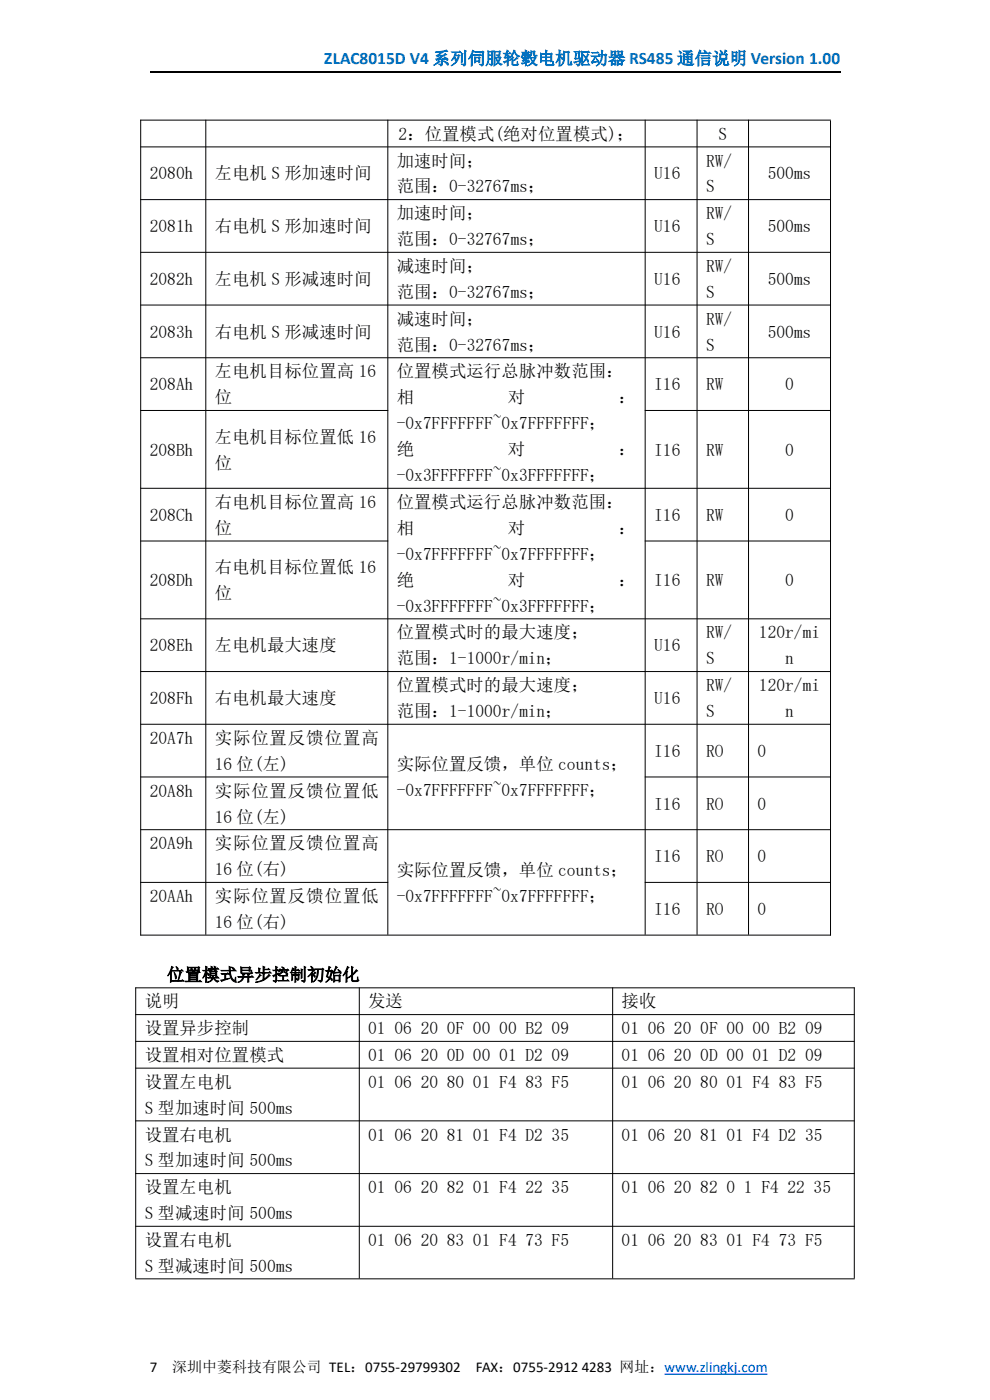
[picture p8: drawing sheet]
<svg xmlns="http://www.w3.org/2000/svg" width="210mm" height="297mm" viewBox="0 0 210 297" stroke-linecap="round" stroke-linejoin="round" font-family="sans-serif">
<defs><g id="words">
<text font-size="3.7" fill="#0070c0" x="68.8" y="13.6">ZLAC8015D V4 系列伺服轮毂电机驱动器 RS485 通信说明 Version 1.00</text>
<g font-size="3.7">
<text x="84.5" y="29.7">2：位置模式(绝对位置模式)；</text>
<text x="152.4" y="29.7">S</text>
<text x="84.2" y="35.3">加速时间；</text>
<text x="149.8" y="35.3">RW/</text>
<text x="31.7" y="38.1">2080h</text>
<text x="45.6" y="38.1">左电机 S 形加速时间</text>
<text x="84.2" y="40.8">范围：0-32767ms；</text>
<text x="138.8" y="38.1">U16</text>
<text x="149.8" y="40.8">S</text>
<text x="162.9" y="38.1">500ms</text>
<text x="84.2" y="46.5">加速时间；</text>
<text x="149.8" y="46.5">RW/</text>
<text x="31.7" y="49.3">2081h</text>
<text x="45.6" y="49.3">右电机 S 形加速时间</text>
<text x="84.2" y="52">范围：0-32767ms；</text>
<text x="138.8" y="49.3">U16</text>
<text x="149.8" y="52">S</text>
<text x="162.9" y="49.3">500ms</text>
<text x="84.2" y="57.7">减速时间；</text>
<text x="149.8" y="57.7">RW/</text>
<text x="31.7" y="60.4">2082h</text>
<text x="45.6" y="60.4">左电机 S 形减速时间</text>
<text x="84.2" y="63.2">范围：0-32767ms；</text>
<text x="138.8" y="60.4">U16</text>
<text x="149.8" y="63.2">S</text>
<text x="162.9" y="60.4">500ms</text>
<text x="31.7" y="71.6">2083h</text>
<text x="45.6" y="71.6">右电机 S 形减速时间</text>
<text x="84.2" y="68.9">减速时间；</text>
<text x="138.8" y="71.6">U16</text>
<text x="149.8" y="68.9">RW/</text>
<text x="162.9" y="71.6">500ms</text>
<text x="84.2" y="74.4">范围：0-32767ms；</text>
<text x="149.8" y="74.4">S</text>
<text x="31.7" y="82.8">208Ah</text>
<text x="45.6" y="80.1">左电机目标位置高 16</text>
<text x="84.2" y="80.1">位置模式运行总脉冲数范围：</text>
<text x="138.8" y="82.8">I16</text>
<text x="149.8" y="82.8">RW</text>
<text x="166.5" y="82.8">0</text>
<text x="45.6" y="85.6">位</text>
<text x="84.2" y="85.6">相</text>
<text x="107.7" y="85.6">对</text>
<text x="131.2" y="85.6">：</text>
<text x="45.6" y="93.9">左电机目标位置低 16</text>
<text x="84.2" y="91.1">-0x7FFFFFFF~0x7FFFFFFF；</text>
<text x="31.7" y="96.7">208Bh</text>
<text x="45.6" y="99.4">位</text>
<text x="84.2" y="96.6">绝</text>
<text x="107.7" y="96.6">对</text>
<text x="131.2" y="96.6">：</text>
<text x="138.8" y="96.7">I16</text>
<text x="149.8" y="96.7">RW</text>
<text x="166.5" y="96.7">0</text>
<text x="45.6" y="107.8">右电机目标位置高 16</text>
<text x="84.2" y="102.1">-0x3FFFFFFF~0x3FFFFFFF；</text>
<text x="84.2" y="107.8">位置模式运行总脉冲数范围：</text>
<text x="31.7" y="110.5">208Ch</text>
<text x="45.6" y="113.3">位</text>
<text x="84.2" y="113.3">相</text>
<text x="107.7" y="113.3">对</text>
<text x="131.2" y="113.3">：</text>
<text x="138.8" y="110.5">I16</text>
<text x="149.8" y="110.5">RW</text>
<text x="166.5" y="110.5">0</text>
<text x="84.2" y="118.8">-0x7FFFFFFF~0x7FFFFFFF；</text>
<text x="31.7" y="124.4">208Dh</text>
<text x="45.6" y="121.6">右电机目标位置低 16</text>
<text x="84.2" y="124.3">绝</text>
<text x="107.7" y="124.3">对</text>
<text x="131.2" y="124.3">：</text>
<text x="138.8" y="124.4">I16</text>
<text x="149.8" y="124.4">RW</text>
<text x="166.5" y="124.4">0</text>
<text x="45.6" y="127.1">位</text>
<text x="84.2" y="129.8">-0x3FFFFFFF~0x3FFFFFFF；</text>
<text x="84.2" y="135.4">位置模式时的最大速度；</text>
<text x="149.8" y="135.4">RW/</text>
<text x="161" y="135.4">120r/mi</text>
<text x="31.7" y="138.2">208Eh</text>
<text x="45.6" y="138.2">左电机最大速度</text>
<text x="84.2" y="140.9">范围：1-1000r/min；</text>
<text x="138.8" y="138.2">U16</text>
<text x="149.8" y="140.9">S</text>
<text x="166.5" y="140.9">n</text>
<text x="31.7" y="149.4">208Fh</text>
<text x="45.6" y="149.4">右电机最大速度</text>
<text x="84.2" y="146.6">位置模式时的最大速度；</text>
<text x="138.8" y="149.4">U16</text>
<text x="149.8" y="146.6">RW/</text>
<text x="161" y="146.6">120r/mi</text>
<text x="84.2" y="152.1">范围：1-1000r/min；</text>
<text x="149.8" y="152.1">S</text>
<text x="166.5" y="152.1">n</text>
<text x="31.7" y="157.8">20A7h</text>
<text x="45.6" y="157.8">实际位置反馈位置高</text>
<text x="138.8" y="160.5">I16</text>
<text x="149.8" y="160.5">RO</text>
<text x="160.7" y="160.5">0</text>
<text x="45.6" y="163.3">16 位(左)</text>
<text x="84.2" y="163.4">实际位置反馈，单位 counts；</text>
<text x="31.7" y="169">20A8h</text>
<text x="45.6" y="169">实际位置反馈位置低</text>
<text x="84.2" y="168.9">-0x7FFFFFFF~0x7FFFFFFF；</text>
<text x="138.8" y="171.8">I16</text>
<text x="149.8" y="171.8">RO</text>
<text x="160.7" y="171.8">0</text>
<text x="45.6" y="174.5">16 位(左)</text>
<text x="31.7" y="180.2">20A9h</text>
<text x="45.6" y="180.2">实际位置反馈位置高</text>
<text x="45.6" y="185.7">16 位(右)</text>
<text x="84.2" y="185.8">实际位置反馈，单位 counts；</text>
<text x="138.8" y="182.9">I16</text>
<text x="149.8" y="182.9">RO</text>
<text x="160.7" y="182.9">0</text>
<text x="31.7" y="191.4">20AAh</text>
<text x="45.6" y="191.4">实际位置反馈位置低</text>
<text x="84.2" y="191.3">-0x7FFFFFFF~0x7FFFFFFF；</text>
<text x="45.6" y="196.9">16 位(右)</text>
<text x="138.8" y="194.1">I16</text>
<text x="149.8" y="194.1">RO</text>
<text x="160.7" y="194.1">0</text>
<text x="35.4" y="208">位置模式异步控制初始化</text>
<text x="30.7" y="213.7">说明</text>
<text x="78.1" y="213.7">发送</text>
<text x="131.9" y="213.7">接收</text>
<text x="30.7" y="219.4">设置异步控制</text>
<text x="78.1" y="219.4">01</text>
<text x="83.7" y="219.4">06</text>
<text x="89.2" y="219.4">20</text>
<text x="94.8" y="219.4">0F 00</text>
<text x="105.9" y="219.4">00 B2</text>
<text x="117" y="219.4">09</text>
<text x="131.9" y="219.4">01</text>
<text x="137.4" y="219.4">06</text>
<text x="143" y="219.4">20</text>
<text x="148.5" y="219.4">0F 00</text>
<text x="159.6" y="219.4">00 B2</text>
<text x="170.8" y="219.4">09</text>
<text x="30.7" y="225.1">设置相对位置模式</text>
<text x="78.1" y="225.1">01</text>
<text x="83.7" y="225.1">06</text>
<text x="89.2" y="225.1">20</text>
<text x="94.8" y="225.1">0D 00</text>
<text x="105.9" y="225.1">01 D2</text>
<text x="117" y="225.1">09</text>
<text x="131.9" y="225.1">01</text>
<text x="137.4" y="225.1">06</text>
<text x="143" y="225.1">20</text>
<text x="148.5" y="225.1">0D 00</text>
<text x="159.6" y="225.1">01 D2</text>
<text x="170.8" y="225.1">09</text>
<text x="30.7" y="230.8">设置左电机</text>
<text x="78.1" y="230.8">01</text>
<text x="83.7" y="230.8">06</text>
<text x="89.2" y="230.8">20</text>
<text x="94.8" y="230.8">80</text>
<text x="100.3" y="230.8">01 F4</text>
<text x="111.5" y="230.8">83 F5</text>
<text x="131.9" y="230.8">01</text>
<text x="137.4" y="230.8">06</text>
<text x="143" y="230.8">20</text>
<text x="148.5" y="230.8">80</text>
<text x="154.1" y="230.8">01 F4</text>
<text x="165.2" y="230.8">83 F5</text>
<text x="30.7" y="236.3">S 型加速时间 500ms</text>
<text x="30.7" y="242">设置右电机</text>
<text x="78.1" y="242">01</text>
<text x="83.7" y="242">06</text>
<text x="89.2" y="242">20</text>
<text x="94.8" y="242">81</text>
<text x="100.3" y="242">01 F4 D2</text>
<text x="117" y="242">35</text>
<text x="131.9" y="242">01</text>
<text x="137.4" y="242">06</text>
<text x="143" y="242">20</text>
<text x="148.5" y="242">81</text>
<text x="154.1" y="242">01 F4 D2</text>
<text x="170.8" y="242">35</text>
<text x="30.7" y="247.5">S 型加速时间 500ms</text>
<text x="30.7" y="253.1">设置左电机</text>
<text x="78.1" y="253.1">01</text>
<text x="83.7" y="253.1">06</text>
<text x="89.2" y="253.1">20</text>
<text x="94.8" y="253.1">82</text>
<text x="100.3" y="253.1">01 F4</text>
<text x="111.5" y="253.1">22</text>
<text x="117" y="253.1">35</text>
<text x="131.9" y="253.1">01</text>
<text x="137.4" y="253.1">06</text>
<text x="143" y="253.1">20</text>
<text x="148.5" y="253.1">82</text>
<text x="154.1" y="253.1">0</text>
<text x="157.8" y="253.1">1 F4</text>
<text x="167" y="253.1">22</text>
<text x="172.6" y="253.1">35</text>
<text x="30.7" y="258.6">S 型减速时间 500ms</text>
<text x="30.7" y="264.3">设置右电机</text>
<text x="30.7" y="269.8">S 型减速时间 500ms</text>
<text x="78.1" y="264.3">01</text>
<text x="83.7" y="264.3">06</text>
<text x="89.2" y="264.3">20</text>
<text x="94.8" y="264.3">83</text>
<text x="100.3" y="264.3">01 F4</text>
<text x="111.5" y="264.3">73 F5</text>
<text x="131.9" y="264.3">01</text>
<text x="137.4" y="264.3">06</text>
<text x="143" y="264.3">20</text>
<text x="148.5" y="264.3">83</text>
<text x="154.1" y="264.3">01 F4</text>
<text x="165.2" y="264.3">73 F5</text>
</g>
<g font-size="3.2">
<text x="31.7" y="291.1">7</text>
<text x="36.5" y="291.1">深圳中菱科技有限公司 TEL：0755-29799302</text>
<text x="100.9" y="291.1">FAX：0755-2912</text>
<text x="123.4" y="291.1">4283 网址：www.zlingkj.com</text>
</g>
</g></defs>
<path d="M31.7 15.2h146.6" fill="none" stroke="#000" stroke-width=".25"/>
<path d="M141 291.5h21.8" fill="none" stroke="#00f" stroke-width=".21"/>
<g fill="none" stroke="#000" stroke-width=".21">
<path d="M29.8 25.5h146.5M29.8 31.2h146.5M29.8 25.4v173.1M43.7 25.4v172.9M82.3 25.4v172.9M136.9 25.4v172.9M147.9 25.4v172.9M158.8 25.4v172.9M176.2 25.6v172.9M29.8 42.3h146.5M29.8 53.5h146.5M29.8 64.7h146.5"/>
<path d="M29.8 75.9h146.5M29.8 87.1h52.6M136.8 87.1h39.5M29.8 103.6h146.5M29.8 114.8h52.6M136.8 114.8h39.5M29.8 131.3h146.5M29.8 142.5h146.5M29.8 153.6h146.5M29.8 164.8h52.6M29.8 176h146.5M136.8 164.8h39.5"/>
<path d="M29.8 187.2h52.6M29.8 198.4h146.5M136.8 187.2h39.5M28.7 209.6h152.6M28.7 215.2h152.6M28.8 209.5v61.7M76.2 209.5v61.7M130 209.5v61.7M181.2 209.5v61.7M28.7 220.9h152.6M28.7 226.6h152.6M28.7 237.8h152.6"/>
<path d="M28.7 249h152.6M28.7 260.2h152.6M28.7 271.3h152.6"/>
</g>
<use href="#words"/>
</svg>
